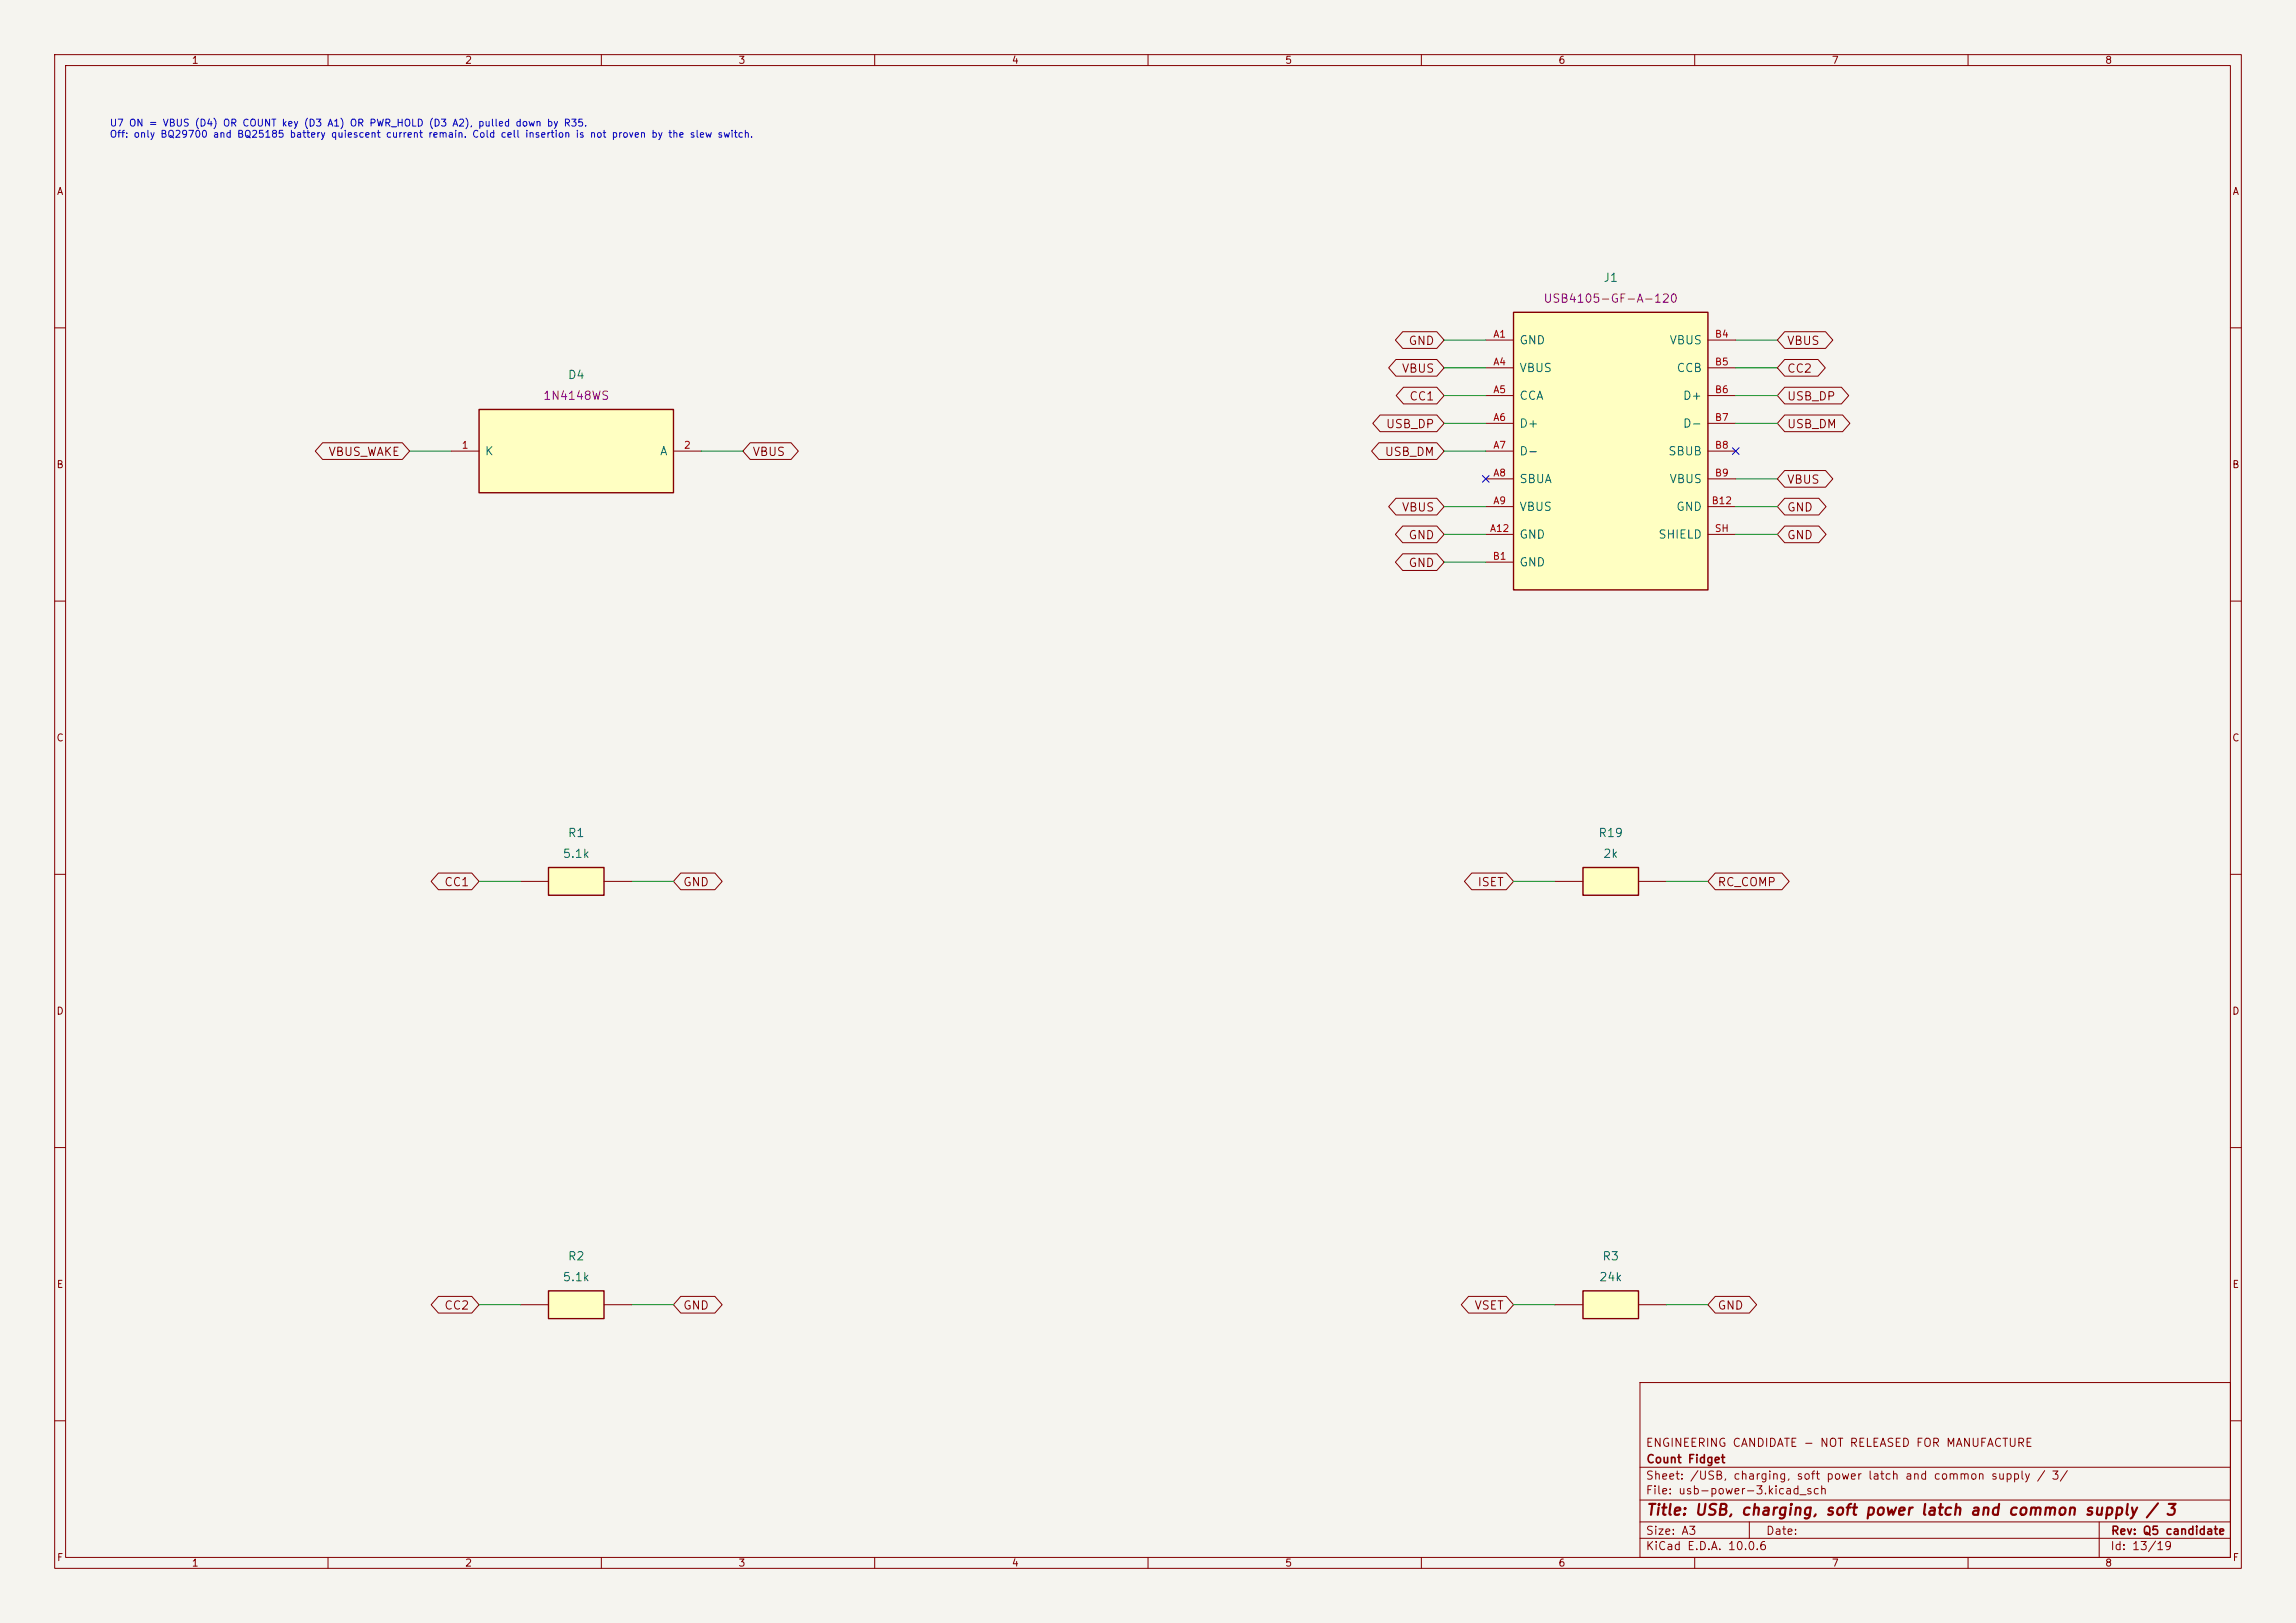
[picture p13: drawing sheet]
<svg xmlns="http://www.w3.org/2000/svg" width="420mm" height="297mm" viewBox="0 0 420 297" stroke-linecap="round" stroke-linejoin="round" font-family="sans-serif">
<defs><g id="words">
<text font-size="2" fill="#840000" x="301" y="277.8">Title: USB, charging, soft power latch and common supply / 3</text>
<g font-size="1.5" fill="#006464">
<text x="293.2" y="52">J1</text>
<text x="277.8" y="63.4">GND</text>
<text x="305.3" y="63.4">VBUS</text>
<text x="103.8" y="69.7">D4</text>
<text x="277.8" y="68.5">VBUS</text>
<text x="306.6" y="68.5">CCB</text>
<text x="277.8" y="73.5">CCA</text>
<text x="307.7" y="73.5">D+</text>
<text x="88.6" y="83.7">K</text>
<text x="120.6" y="83.7">A</text>
<text x="277.8" y="78.6">D+</text>
<text x="277.8" y="83.7">D-</text>
<text x="305.1" y="83.7">SBUB</text>
<text x="307.7" y="78.6">D-</text>
<text x="277.8" y="88.8">SBUA</text>
<text x="305.3" y="88.8">VBUS</text>
<text x="277.8" y="93.9">VBUS</text>
<text x="306.5" y="93.9">GND</text>
<text x="277.8" y="98.9">GND</text>
<text x="303.2" y="98.9">SHIELD</text>
<text x="277.8" y="104">GND</text>
<text x="103.8" y="153.6">R1</text>
<text x="292.3" y="153.6">R19</text>
<text x="102.8" y="157.4">5.1k</text>
<text x="293.1" y="157.4">2k</text>
<text x="103.8" y="231">R2</text>
<text x="293" y="231">R3</text>
<text x="102.8" y="234.8">5.1k</text>
<text x="292.4" y="234.8">24k</text>
</g>
<g font-size="1.5" fill="#840084">
<text x="282.2" y="55.8">USB4105-GF-A-120</text>
<text x="99.2" y="73.5">1N4148WS</text>
</g>
<g font-size="1.5" fill="#840000">
<text x="257.5" y="63.5">GND</text>
<text x="326.8" y="63.5">VBUS</text>
<text x="256.3" y="68.6">VBUS</text>
<text x="326.8" y="68.6">CC2</text>
<text x="257.7" y="73.7">CC1</text>
<text x="326.8" y="73.7">USB_DP</text>
<text x="60" y="83.8">VBUS_WAKE</text>
<text x="137.6" y="83.8">VBUS</text>
<text x="253.2" y="83.8">USB_DM</text>
<text x="253.4" y="78.7">USB_DP</text>
<text x="326.8" y="78.7">USB_DM</text>
<text x="326.8" y="88.9">VBUS</text>
<text x="256.3" y="94">VBUS</text>
<text x="326.8" y="94">GND</text>
<text x="257.5" y="99.1">GND</text>
<text x="326.8" y="99.1">GND</text>
<text x="257.5" y="104.1">GND</text>
<text x="81.2" y="162.6">CC1</text>
<text x="124.9" y="162.6">GND</text>
<text x="270.2" y="162.6">ISET</text>
<text x="314.1" y="162.6">RC_COMP</text>
<text x="81.2" y="240">CC2</text>
<text x="124.9" y="240">GND</text>
<text x="269.6" y="240">VSET</text>
<text x="314.1" y="240">GND</text>
<text x="300.9" y="265.1">ENGINEERING CANDIDATE - NOT RELEASED FOR MANUFACTURE</text>
<text x="301" y="268.1">Count Fidget</text>
<text x="300.9" y="273.8">File: usb-power-3.kicad_sch</text>
<text x="300.9" y="271.1">Sheet: /USB, charging, soft power latch and common supply / 3/</text>
<text x="300.9" y="281.2">Size: A3</text>
<text x="322.9" y="281.2">Date:</text>
<text x="386" y="281.2">Rev: Q5 candidate</text>
<text x="300.9" y="284">KiCad E.D.A. 10.0.6</text>
<text x="385.9" y="284">Id: 13/19</text>
</g>
<g font-size="1.3" fill="#840000">
<text x="35" y="12">1</text>
<text x="85" y="12">2</text>
<text x="135" y="12">3</text>
<text x="185" y="12">4</text>
<text x="235" y="12">5</text>
<text x="285" y="12">6</text>
<text x="335" y="12">7</text>
<text x="385" y="12">8</text>
<text x="10.3" y="36">A</text>
<text x="408.3" y="36">A</text>
<text x="10.2" y="86">B</text>
<text x="408.2" y="86">B</text>
<text x="10.2" y="136">C</text>
<text x="408.2" y="136">C</text>
<text x="10.2" y="186">D</text>
<text x="408.2" y="186">D</text>
<text x="10.3" y="236">E</text>
<text x="408.3" y="236">E</text>
<text x="10.3" y="286">F</text>
<text x="35" y="287">1</text>
<text x="85" y="287">2</text>
<text x="135" y="287">3</text>
<text x="185" y="287">4</text>
<text x="235" y="287">5</text>
<text x="285" y="287">6</text>
<text x="335" y="287">7</text>
<text x="385" y="287">8</text>
<text x="408.3" y="286">F</text>
</g>
<g font-size="1.3" fill="#0000c2">
<text x="20" y="23.5">U7 ON = VBUS (D4) OR COUNT key (D3 A1) OR PWR_HOLD (D3 A2), pulled down by R35.</text>
<text x="20" y="25.5">Off: only BQ29700 and BQ25185 battery quiescent current remain. Cold cell insertion is not proven by the slew switch.</text>
</g>
<g font-size="1.3" fill="#a90000">
<text x="273" y="62.1">A1</text>
<text x="313.6" y="62.1">B4</text>
<text x="273" y="67.2">A4</text>
<text x="313.6" y="67.2">B5</text>
<text x="273" y="72.3">A5</text>
<text x="273" y="77.3">A6</text>
<text x="313.6" y="72.3">B6</text>
<text x="313.6" y="77.3">B7</text>
<text x="84.4" y="82.4">1</text>
<text x="125" y="82.4">2</text>
<text x="273" y="82.4">A7</text>
<text x="313.6" y="82.4">B8</text>
<text x="273" y="87.5">A8</text>
<text x="313.6" y="87.5">B9</text>
<text x="273" y="92.6">A9</text>
<text x="313" y="92.6">B12</text>
<text x="272.4" y="97.7">A12</text>
<text x="313.6" y="97.7">SH</text>
<text x="273" y="102.7">B1</text>
</g>
</g></defs>
<path d="M0 0h420v297h-420z" fill="#f5f4ef" stroke="#f5f4ef" stroke-width=".18"/>
<g fill="none" stroke="#840000" stroke-width=".18">
<path d="M10 10h400v277h-400zM12 12h396v273h-396zM60 10v2M110 10v2M160 10v2M210 10v2M260 10v2M310 10v2M360 10v2M10 60h2M408 60h2M10 110h2"/>
<path d="M408 110h2M10 160h2M408 160h2M10 210h2M408 210h2M300 253h108v32h-108zM10 260h2M300 278.5h108M300 274.5h108M300 268.5h108M320 278.5v3M384 278.5v6.5"/>
<path d="M408 260h2M60 285v2M110 285v2M160 285v2M210 285v2M260 285v2M300 281.5h108M310 285v2M360 285v2"/>
</g>
<path d="M100.3 158.8h10.2v5h-10.2z" fill="#ffffc2"/>
<path d="M100.3 158.8h10.2v5h-10.2z" fill="none" stroke="#840000" stroke-width=".25"/>
<path d="M95.2 161.3h5.1M110.5 161.3h5.1" fill="none" stroke="#840000" stroke-width=".18"/>
<path d="M276.9 57.2h35.5v50.8h-35.5z" fill="#ffffc2"/>
<path d="M276.9 57.2h35.5v50.8h-35.5z" fill="none" stroke="#840000" stroke-width=".25"/>
<g fill="none" stroke="#840000" stroke-width=".18">
<path d="M271.8 62.2h5.1M271.8 67.3h5.1M271.8 72.4h5.1M271.8 77.5h5.1M312.4 62.2h5.1M312.4 67.3h5.1M312.4 72.4h5.1M312.4 77.5h5.1M271.8 82.6h5.1M271.8 87.6h5.1M271.8 92.7h5.1M271.8 97.8h5.1"/>
<path d="M312.4 82.6h5.1M312.4 87.6h5.1M312.4 92.7h5.1M312.4 97.8h5.1M271.8 102.9h5.1"/>
</g>
<path d="M289.6 236.2h10.1v5.1h-10.1z" fill="#ffffc2"/>
<path d="M289.6 236.2h10.1v5.1h-10.1z" fill="none" stroke="#840000" stroke-width=".25"/>
<path d="M284.5 238.8h5.1M299.7 238.8h5.1" fill="none" stroke="#840000" stroke-width=".18"/>
<path d="M100.3 236.2h10.2v5.1h-10.2z" fill="#ffffc2"/>
<path d="M100.3 236.2h10.2v5.1h-10.2z" fill="none" stroke="#840000" stroke-width=".25"/>
<path d="M95.2 238.8h5.1M110.5 238.8h5.1" fill="none" stroke="#840000" stroke-width=".18"/>
<path d="M289.6 158.8h10.1v5h-10.1z" fill="#ffffc2"/>
<path d="M289.6 158.8h10.1v5h-10.1z" fill="none" stroke="#840000" stroke-width=".25"/>
<path d="M284.5 161.3h5.1M299.7 161.3h5.1" fill="none" stroke="#840000" stroke-width=".18"/>
<path d="M87.6 74.9h35.6v15.3h-35.6z" fill="#ffffc2"/>
<path d="M87.6 74.9h35.6v15.3h-35.6z" fill="none" stroke="#840000" stroke-width=".25"/>
<g fill="none" stroke="#840000" stroke-width=".18">
<path d="M252.4 75.9h10.4l1.4 1.6-1.4 1.5h-10.4l-1.3-1.5zM255.3 65.8h7.5l1.4 1.5-1.4 1.5h-7.5l-1.3-1.5zM256.6 60.7h6.2l1.4 1.5-1.4 1.6h-6.2l-1.4-1.6zM256.7 70.9h6.1l1.4 1.5-1.4 1.5h-6.1l-1.3-1.5zM326.5 60.7h7.4l1.4 1.5-1.4 1.6h-7.4l-1.4-1.6zM326.5 65.8h6.1l1.3 1.5-1.3 1.5h-6.1l-1.4-1.5zM326.5 70.9h10.3l1.4 1.5-1.4 1.5h-10.3l-1.4-1.5zM326.5 75.9h10.6l1.3 1.6-1.3 1.5h-10.6l-1.4-1.5zM59 81h14.6l1.3 1.6-1.3 1.5h-14.6l-1.3-1.5zM82.5 82.6h5.1M123.2 82.6h5.1M137.2 81h7.5l1.3 1.6-1.3 1.5h-7.5l-1.3-1.5z"/>
<path d="M252.2 81h10.6l1.4 1.6-1.4 1.5h-10.6l-1.3-1.5zM255.3 91.2h7.5l1.4 1.5-1.4 1.5h-7.5l-1.3-1.5zM256.6 96.3h6.2l1.4 1.5-1.4 1.5h-6.2l-1.4-1.5zM326.5 91.2h6.2l1.3 1.5-1.3 1.5h-6.2l-1.4-1.5zM326.5 86.1h7.4l1.4 1.5-1.4 1.6h-7.4l-1.4-1.6zM326.5 96.3h6.2l1.3 1.5-1.3 1.5h-6.2l-1.4-1.5zM256.6 101.3h6.2l1.4 1.6-1.4 1.5h-6.2l-1.4-1.5zM80.2 159.8h6.1l1.3 1.5-1.3 1.5h-6.1l-1.3-1.5zM124.5 159.8h6.3l1.3 1.5-1.3 1.5h-6.3l-1.3-1.5zM269.2 159.8h6.3l1.4 1.5-1.4 1.5h-6.3l-1.3-1.5zM313.8 159.8h12.1l1.4 1.5-1.4 1.5h-12.1l-1.4-1.5zM80.2 237.2h6.1l1.3 1.6-1.3 1.5h-6.1l-1.3-1.5z"/>
<path d="M124.5 237.2h6.3l1.3 1.6-1.3 1.5h-6.3l-1.3-1.5zM268.6 237.2h6.9l1.4 1.6-1.4 1.5h-6.9l-1.3-1.5zM313.8 237.2h6.2l1.3 1.6-1.3 1.5h-6.2l-1.4-1.5z"/>
</g>
<g fill="none" stroke="#009600" stroke-width=".18">
<path d="M264.2 77.5h7.6M264.2 62.2h7.6M264.2 67.3h7.6M264.2 72.4h7.6M317.5 77.5h7.6M317.5 62.2h7.6M317.5 67.3h7.6M317.5 72.4h7.6M74.9 82.6h7.6M128.3 82.6h7.6M264.2 97.8h7.6M264.2 92.7h7.6"/>
<path d="M264.2 82.6h7.6M317.5 87.6h7.6M317.5 97.8h7.6M317.5 92.7h7.6M264.2 102.9h7.6M87.6 161.3h7.6M115.6 161.3h7.6M276.9 161.3h7.6M304.8 161.3h7.6M87.6 238.8h7.6M115.6 238.8h7.6M276.9 238.8h7.6"/>
<path d="M304.8 238.8h7.6"/>
</g>
<path d="M271.2 87l1.2 1.2M272.4 87l-1.2 1.2M316.9 81.9l1.2 1.3M318.1 81.9l-1.2 1.3" fill="none" stroke="#000084" stroke-width=".18"/>
<use href="#words"/>
</svg>
